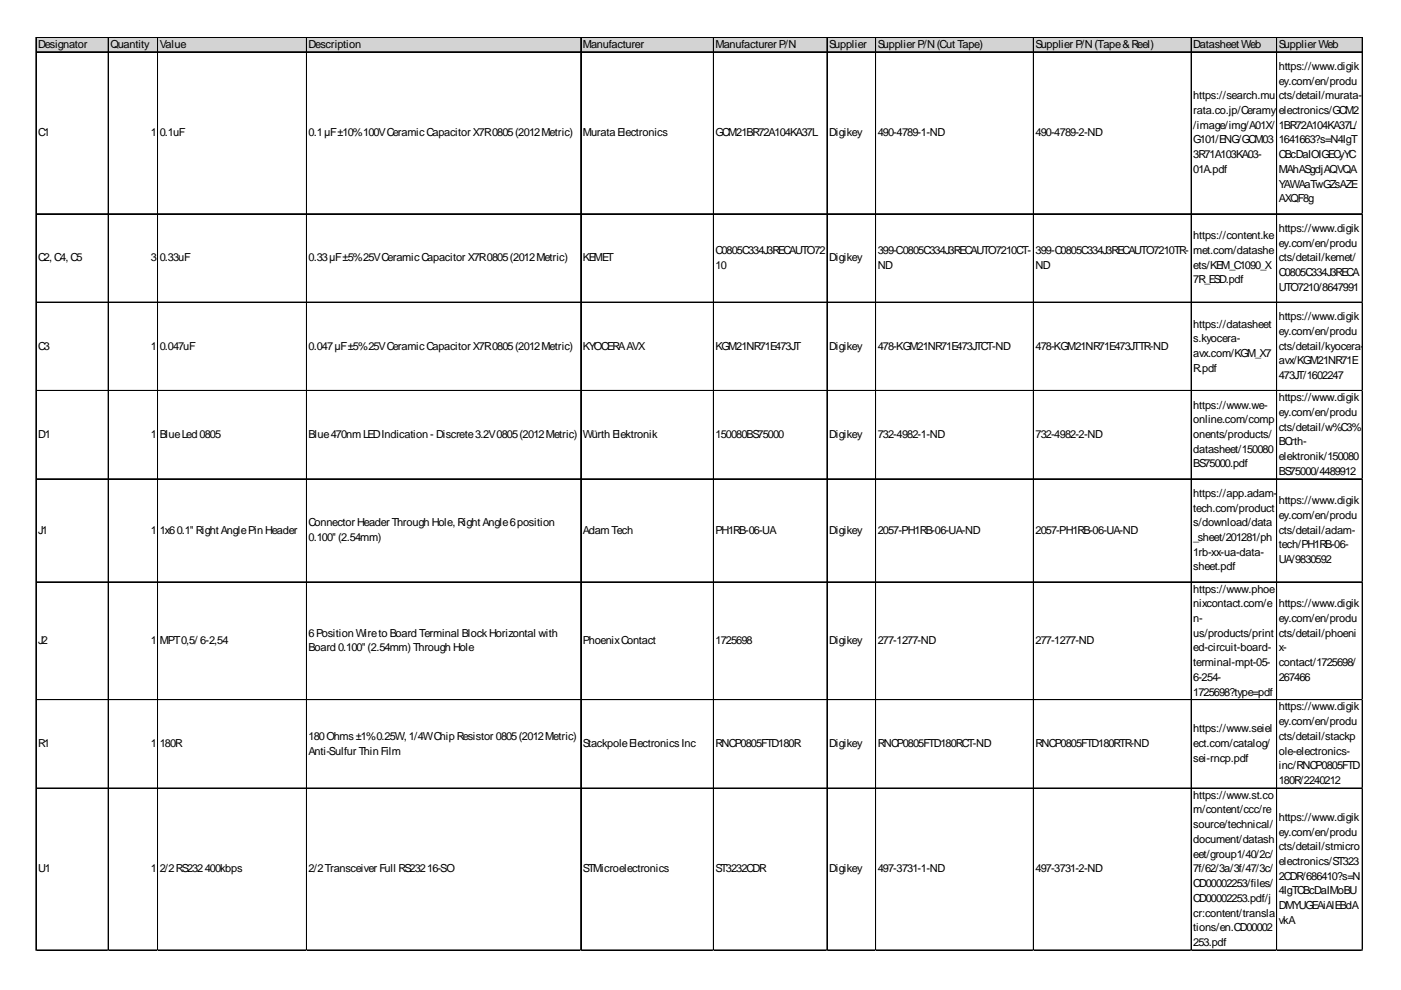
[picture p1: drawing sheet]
<svg xmlns="http://www.w3.org/2000/svg" width="297mm" height="210mm" viewBox="0 0 297 210" stroke-linecap="round" stroke-linejoin="round" font-family="sans-serif">
<defs><g id="words">
<g font-size="2.3">
<text x="8.1" y="10.1">Designator</text>
<text x="23.4" y="10.1">Quantity</text>
<text x="33.9" y="10.1">Value</text>
<text x="65.4" y="10.1">Description</text>
<text x="123.6" y="10.1">Manufacturer</text>
<text x="151.7" y="10.1">Manufacturer P/N</text>
<text x="175.8" y="10.1">Supplier</text>
<text x="186.1" y="10.1">Supplier P/N(Cut Tape)</text>
<text x="219.6" y="10.1">Supplier P/N(Tape&amp;Reel)</text>
<text x="253" y="10.1">Datasheet Web</text>
<text x="271.1" y="10.1">Supplier Web</text>
<text x="271.1" y="14.8">https://www.digik</text>
<text x="271.1" y="17.9">ey.com/en/produ</text>
<text x="253" y="21">https://search.mu</text>
<text x="271.1" y="21">cts/detail/murata-</text>
<text x="8.1" y="28.9">C1</text>
<text x="32" y="28.9">1</text>
<text x="33.9" y="28.9">0.1uF</text>
<text x="65.4" y="28.9">0.1µF±10%100VCeramicCapacitor X7R0805(2012Metric)</text>
<text x="123.6" y="28.9">Murata Electronics</text>
<text x="151.7" y="28.9">GCM21BR72A104KA37L</text>
<text x="175.8" y="28.9">Digikey</text>
<text x="186.1" y="28.9">490-4789-1-ND</text>
<text x="219.6" y="28.9">490-4789-2-ND</text>
<text x="253" y="24.2">rata.co.jp/Ceramy</text>
<text x="253" y="27.3">/image/img/A01X/</text>
<text x="271.1" y="24.2">electronics/GCM2</text>
<text x="271.1" y="27.3">1BR72A104KA37L/</text>
<text x="253" y="30.4">G101/ENG/GCM03</text>
<text x="253" y="33.5">3R71A103KA03-</text>
<text x="271.1" y="30.4">1641663?s=N4IgT</text>
<text x="271.1" y="33.5">CBcDaIOIGECyYC</text>
<text x="253" y="36.7">01A.pdf</text>
<text x="271.1" y="36.7">MAhASgdjAQVQA</text>
<text x="271.1" y="39.8">YAWAaTwGZsAZE</text>
<text x="271.1" y="42.9">AXQF8g</text>
<text x="151.7" y="53.8">C0805C334J3RECAUTO72</text>
<text x="186.1" y="53.8">399-C0805C334J3RECAUTO7210CT-</text>
<text x="219.6" y="53.8">399-C0805C334J3RECAUTO7210TR-</text>
<text x="253" y="50.7">https://content.ke</text>
<text x="253" y="53.8">met.com/datashe</text>
<text x="271.1" y="49.1">https://www.digik</text>
<text x="271.1" y="52.3">ey.com/en/produ</text>
<text x="8.1" y="55.4">C2, C4, C5</text>
<text x="32" y="55.4">3</text>
<text x="33.9" y="55.4">0.33uF</text>
<text x="65.4" y="55.4">0.33µF±5%25VCeramicCapacitor X7R0805(2012Metric)</text>
<text x="123.6" y="55.4">KEMET</text>
<text x="151.7" y="57">10</text>
<text x="175.8" y="55.4">Digikey</text>
<text x="186.1" y="57">ND</text>
<text x="219.6" y="57">ND</text>
<text x="253" y="57">ets/KEM_C1090_X</text>
<text x="271.1" y="55.4">cts/detail/kemet/</text>
<text x="271.1" y="58.5">C0805C334J3RECA</text>
<text x="253" y="60.1">7R_ESD.pdf</text>
<text x="271.1" y="61.6">UTO7210/8647991</text>
<text x="253" y="69.4">https://datasheet</text>
<text x="271.1" y="67.9">https://www.digik</text>
<text x="271.1" y="71">ey.com/en/produ</text>
<text x="8.1" y="74.1">C3</text>
<text x="32" y="74.1">1</text>
<text x="33.9" y="74.1">0.047uF</text>
<text x="65.4" y="74.1">0.047µF±5%25VCeramicCapacitor X7R0805(2012Metric)</text>
<text x="123.6" y="74.1">KYOCERAAVX</text>
<text x="151.7" y="74.1">KGM21NR71E473JT</text>
<text x="175.8" y="74.1">Digikey</text>
<text x="186.1" y="74.1">478-KGM21NR71E473JTCT-ND</text>
<text x="219.6" y="74.1">478-KGM21NR71E473JTTR-ND</text>
<text x="253" y="72.6">s.kyocera-</text>
<text x="253" y="75.7">avx.com/KGM_X7</text>
<text x="271.1" y="74.1">cts/detail/kyocera-</text>
<text x="271.1" y="77.2">avx/KGM21NR71E</text>
<text x="253" y="78.8">R.pdf</text>
<text x="271.1" y="80.4">473JT/1602247</text>
<text x="253" y="86.6">https://www.we-</text>
<text x="253" y="89.7">online.com/comp</text>
<text x="271.1" y="85.1">https://www.digik</text>
<text x="271.1" y="88.2">ey.com/en/produ</text>
<text x="8.1" y="92.9">D1</text>
<text x="32" y="92.9">1</text>
<text x="33.9" y="92.9">BlueLed 0805</text>
<text x="65.4" y="92.9">Blue470nmLEDIndication - Discrete3.2V0805(2012Metric)</text>
<text x="123.6" y="92.9">Würth Elektronik</text>
<text x="151.7" y="92.9">150080BS75000</text>
<text x="175.8" y="92.9">Digikey</text>
<text x="186.1" y="92.9">732-4982-1-ND</text>
<text x="219.6" y="92.9">732-4982-2-ND</text>
<text x="253" y="92.9">onents/products/</text>
<text x="253" y="96">datasheet/150080</text>
<text x="271.1" y="91.3">cts/detail/w%C3%</text>
<text x="271.1" y="94.4">BCrth-</text>
<text x="253" y="99.1">BS75000.pdf</text>
<text x="271.1" y="97.5">elektronik/150080</text>
<text x="271.1" y="100.7">BS75000/4489912</text>
<text x="253" y="105.3">https://app.adam-</text>
<text x="271.1" y="106.9">https://www.digik</text>
<text x="8.1" y="113.1">J1</text>
<text x="32" y="113.1">1</text>
<text x="33.9" y="113.1">1x60.1&quot; Right AnglePin Header</text>
<text x="65.4" y="111.6">Connector Header Through Hole, Right Angle6position</text>
<text x="123.6" y="113.1">AdamTech</text>
<text x="151.7" y="113.1">PH1RB-06-UA</text>
<text x="175.8" y="113.1">Digikey</text>
<text x="186.1" y="113.1">2057-PH1RB-06-UA-ND</text>
<text x="219.6" y="113.1">2057-PH1RB-06-UA-ND</text>
<text x="253" y="108.5">tech.com/product</text>
<text x="253" y="111.6">s/download/data</text>
<text x="271.1" y="110">ey.com/en/produ</text>
<text x="271.1" y="113.1">cts/detail/adam-</text>
<text x="65.4" y="114.7">0.100&quot; (2.54mm)</text>
<text x="253" y="114.7">_sheet/201281/ph</text>
<text x="253" y="117.8">1rb-xx-ua-data-</text>
<text x="271.1" y="116.3">tech/PH1RB-06-</text>
<text x="271.1" y="119.4">UA/9830592</text>
<text x="253" y="121">sheet.pdf</text>
<text x="253" y="125.6">https://www.phoe</text>
<text x="253" y="128.8">nixcontact.com/e</text>
<text x="253" y="131.9">n-</text>
<text x="271.1" y="128.8">https://www.digik</text>
<text x="271.1" y="131.9">ey.com/en/produ</text>
<text x="8.1" y="136.6">J2</text>
<text x="32" y="136.6">1</text>
<text x="33.9" y="136.6">MPT0,5/ 6-2,54</text>
<text x="65.4" y="135">6Position Wireto Board Terminal BlockHorizontal with</text>
<text x="123.6" y="136.6">PhoenixContact</text>
<text x="151.7" y="136.6">1725698</text>
<text x="175.8" y="136.6">Digikey</text>
<text x="186.1" y="136.6">277-1277-ND</text>
<text x="219.6" y="136.6">277-1277-ND</text>
<text x="253" y="135">us/products/print</text>
<text x="271.1" y="135">cts/detail/phoeni</text>
<text x="65.4" y="138.1">Board 0.100&quot; (2.54mm) Through Hole</text>
<text x="253" y="138.1">ed-circuit-board-</text>
<text x="253" y="141.2">terminal-mpt-05-</text>
<text x="271.1" y="138.1">x-</text>
<text x="271.1" y="141.2">contact/1725698/</text>
<text x="253" y="144.4">6-254-</text>
<text x="253" y="147.5">1725698?type=pdf</text>
<text x="271.1" y="144.4">267466</text>
<text x="253" y="155.3">https://www.seiel</text>
<text x="271.1" y="150.6">https://www.digik</text>
<text x="271.1" y="153.7">ey.com/en/produ</text>
<text x="8.1" y="158.4">R1</text>
<text x="32" y="158.4">1</text>
<text x="33.9" y="158.4">180R</text>
<text x="65.4" y="156.9">180Ohms±1%0.25W, 1/4WChip Resistor 0805(2012Metric)</text>
<text x="65.4" y="160">Anti-Sulfur Thin Film</text>
<text x="123.6" y="158.4">StackpoleElectronicsInc</text>
<text x="151.7" y="158.4">RNCP0805FTD180R</text>
<text x="175.8" y="158.4">Digikey</text>
<text x="186.1" y="158.4">RNCP0805FTD180RCT-ND</text>
<text x="219.6" y="158.4">RNCP0805FTD180RTR-ND</text>
<text x="253" y="158.4">ect.com/catalog/</text>
<text x="253" y="161.5">sei-rncp.pdf</text>
<text x="271.1" y="156.9">cts/detail/stackp</text>
<text x="271.1" y="160">ole-electronics-</text>
<text x="271.1" y="163.1">inc/RNCP0805FTD</text>
<text x="271.1" y="166.2">180R/2240212</text>
<text x="253" y="169.3">https://www.st.co</text>
<text x="253" y="172.5">m/content/ccc/re</text>
<text x="253" y="175.6">source/technical/</text>
<text x="253" y="178.7">document/datash</text>
<text x="271.1" y="174">https://www.digik</text>
<text x="271.1" y="177.1">ey.com/en/produ</text>
<text x="8.1" y="185">U1</text>
<text x="32" y="185">1</text>
<text x="33.9" y="185">2/2RS232400kbps</text>
<text x="65.4" y="185">2/2Transceiver Full RS23216-SO</text>
<text x="123.6" y="185">STMicroelectronics</text>
<text x="151.7" y="185">ST3232CDR</text>
<text x="175.8" y="185">Digikey</text>
<text x="186.1" y="185">497-3731-1-ND</text>
<text x="219.6" y="185">497-3731-2-ND</text>
<text x="253" y="181.8">eet/group1/40/2c/</text>
<text x="253" y="185">7f/62/3a/3f/47/3c/</text>
<text x="271.1" y="180.3">cts/detail/stmicro</text>
<text x="271.1" y="183.4">electronics/ST323</text>
<text x="253" y="188.1">CD00002253/files/</text>
<text x="253" y="191.2">CD00002253.pdf/j</text>
<text x="271.1" y="186.5">2CDR/686410?s=N</text>
<text x="271.1" y="189.6">4IgTCBcDaIMoBU</text>
<text x="253" y="194.3">cr:content/transla</text>
<text x="253" y="197.4">tions/en.CD00002</text>
<text x="271.1" y="192.8">DMYUGEAiAlEBdA</text>
<text x="271.1" y="195.9">vkA</text>
<text x="253" y="200.6">253.pdf</text>
</g>
</g></defs>
<path d="M7.7 8h281.3v3.1h-281.3z" fill="#d3d3d3"/>
<g fill="none" stroke="#000" stroke-width=".21">
<path d="M7.6 7.8v193.8M7.7 7.8v193.8M7.8 7.8h281.2M7.8 7.9h281.2M7.8 11h281.2M22.9 8v193.6M23 8v193.6M33.4 8v193.6M33.5 8v193.6M65 8v193.6M123.1 8v193.6M123.2 8v193.6"/>
<path d="M151.3 8v193.6M175.3 8v193.6M175.4 8v193.6M185.6 8v193.6M185.7 8v193.6M219.1 8v193.6M219.2 8v193.6M252.5 8v193.6M252.6 8v193.6M270.7 8v193.6M288.8 8v193.6M288.9 8v193.6"/>
<path d="M7.8 45.3h281.2M7.8 45.4h281.2M7.8 64h281.2M7.8 64.1h281.2M7.8 82.8h281.2M7.8 82.9h281.2M7.8 101.5h281.2M7.8 101.6h281.2M7.8 123.4h281.2M7.8 148.3h281.2M7.8 148.4h281.2M7.8 167.1h281.2"/>
<path d="M7.8 201.4h281.2M7.8 201.5h281.2"/>
</g>
<path d="M7.6 201.6h.1" fill="none" stroke="#e0e0e0" stroke-width=".21"/>
<path d="M7.6 201.6h.2z" fill="#e0e0e0"/>
<path d="M22.9 201.6h.1" fill="none" stroke="#e0e0e0" stroke-width=".21"/>
<path d="M22.9 201.6h.2z" fill="#e0e0e0"/>
<path d="M33.4 201.6h.1" fill="none" stroke="#e0e0e0" stroke-width=".21"/>
<path d="M33.4 201.6h.2z" fill="#e0e0e0"/>
<path d="M65 201.6h.1" fill="none" stroke="#e0e0e0" stroke-width=".21"/>
<path d="M65 201.6h.1z" fill="#e0e0e0"/>
<path d="M123.1 201.6h.1" fill="none" stroke="#e0e0e0" stroke-width=".21"/>
<path d="M123.1 201.6h.2z" fill="#e0e0e0"/>
<path d="M151.3 201.6h.1" fill="none" stroke="#e0e0e0" stroke-width=".21"/>
<path d="M151.3 201.6h.1z" fill="#e0e0e0"/>
<path d="M175.3 201.6h.1" fill="none" stroke="#e0e0e0" stroke-width=".21"/>
<path d="M175.3 201.6h.2z" fill="#e0e0e0"/>
<path d="M185.6 201.6h.1" fill="none" stroke="#e0e0e0" stroke-width=".21"/>
<path d="M185.6 201.6h.2z" fill="#e0e0e0"/>
<path d="M219.1 201.6h.1" fill="none" stroke="#e0e0e0" stroke-width=".21"/>
<path d="M219.1 201.6h.1z" fill="#e0e0e0"/>
<path d="M252.5 201.6h.1" fill="none" stroke="#e0e0e0" stroke-width=".21"/>
<path d="M252.5 201.6h.2z" fill="#e0e0e0"/>
<path d="M270.7 201.6h.1" fill="none" stroke="#e0e0e0" stroke-width=".21"/>
<path d="M270.7 201.6h.1z" fill="#e0e0e0"/>
<path d="M288.8 201.6h.1" fill="none" stroke="#e0e0e0" stroke-width=".21"/>
<path d="M288.8 201.6h.2z" fill="#e0e0e0"/>
<path d="M289 45.3h.1" fill="none" stroke="#e0e0e0" stroke-width=".21"/>
<path d="M289 45.3v.2z" fill="#e0e0e0"/>
<path d="M289 64h.1" fill="none" stroke="#e0e0e0" stroke-width=".21"/>
<path d="M289 64v.2z" fill="#e0e0e0"/>
<path d="M289 82.8h.1" fill="none" stroke="#e0e0e0" stroke-width=".21"/>
<path d="M289 82.8v.1z" fill="#e0e0e0"/>
<path d="M289 101.5h.1" fill="none" stroke="#e0e0e0" stroke-width=".21"/>
<path d="M289 101.5v.2z" fill="#e0e0e0"/>
<path d="M289 123.4h.1" fill="none" stroke="#e0e0e0" stroke-width=".21"/>
<path d="M289 123.4v.1z" fill="#e0e0e0"/>
<path d="M289 148.3h.1" fill="none" stroke="#e0e0e0" stroke-width=".21"/>
<path d="M289 148.3v.2z" fill="#e0e0e0"/>
<path d="M289 167.1h.1" fill="none" stroke="#e0e0e0" stroke-width=".21"/>
<path d="M289 167.1v.1z" fill="#e0e0e0"/>
<path d="M289 201.4h.1" fill="none" stroke="#e0e0e0" stroke-width=".21"/>
<path d="M289 201.4v.2z" fill="#e0e0e0"/>
<use href="#words"/>
</svg>
